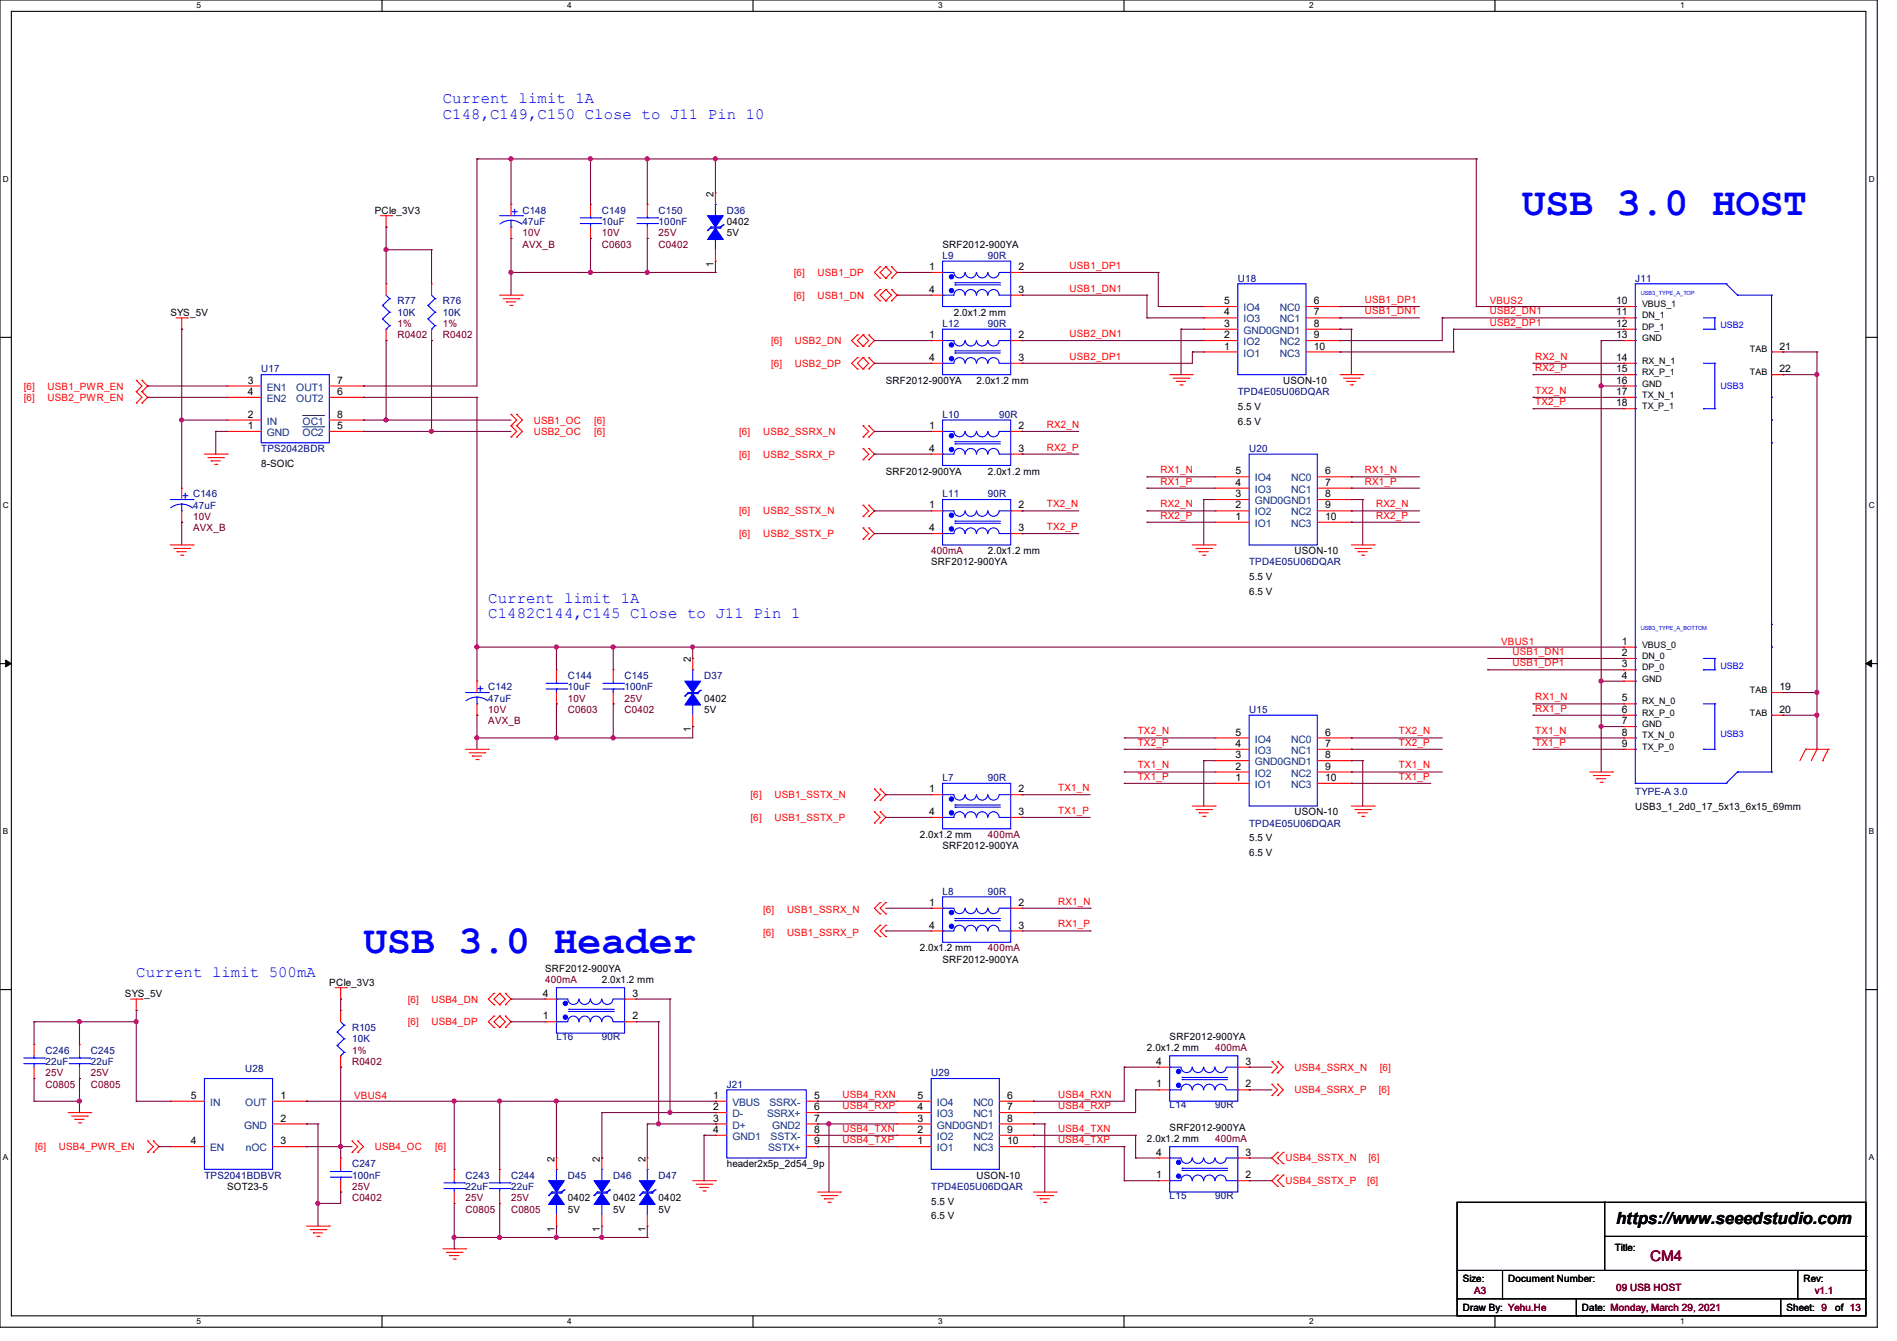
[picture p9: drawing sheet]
<svg xmlns="http://www.w3.org/2000/svg" width="297mm" height="210mm" viewBox="0 0 297 210" stroke-linecap="round" stroke-linejoin="round" font-family="sans-serif">
<defs><g id="words">
<g font-size="6.2" fill="#00f">
<text x="238.3" y="33.7">USB 3.0 HOST</text>
<text x="56.9" y="149.2">USB 3.0 Header</text>
</g>
<text font-size="2.6" x="253" y="191.8">https://www.seeedstudio.com</text>
<g font-size="2.5" fill="#00f">
<text x="69.3" y="16.2">Current limit 1A</text>
<text x="69.3" y="18.6">C148,C149,C150 Close to J11 Pin 10</text>
<text x="76.5" y="94.4">Current limit 1A</text>
<text x="76.5" y="96.9">C1482C144,C145 Close to J11 Pin 1</text>
<text x="21.3" y="153.1">Current limit 500mA</text>
</g>
<text font-size="2.3" fill="#800000" x="258.4" y="197.5">CM4</text>
<g font-size="1.9" fill="#00f">
<text x="80" y="33.8">+</text>
<text x="28.4" y="78.2">+</text>
<text x="74.7" y="108.5">+</text>
</g>
<g font-size="1.6">
<text x="58.7" y="33.4">PCIe_3V3</text>
<text x="111.7" y="30.8" transform="rotate(-90 111.7 30.8)">2</text>
<text x="113.8" y="35.2">0402</text>
<text x="111.7" y="41.8" transform="rotate(-90 111.7 41.8)">1</text>
<text x="113.8" y="37">5V</text>
<text x="147.6" y="38.8">SRF2012-900YA</text>
<text x="145.5" y="42.3">1</text>
<text x="145.5" y="45.8">4</text>
<text x="159.5" y="42.3">2</text>
<text x="159.5" y="45.8">3</text>
<text x="191.7" y="47.6">5</text>
<text x="205.7" y="47.6">6</text>
<text x="253" y="47.6">10</text>
<text x="26.7" y="49.4">SYS_5V</text>
<text x="145.5" y="53">1</text>
<text x="149.4" y="49.4">2.0x1.2 mm</text>
<text x="159.5" y="53">2</text>
<text x="191.7" y="53">2</text>
<text x="191.7" y="51.2">3</text>
<text x="191.7" y="49.4">4</text>
<text x="205.7" y="49.4">7</text>
<text x="205.7" y="51.2">8</text>
<text x="205.7" y="53">9</text>
<text x="253" y="49.4">11</text>
<text x="253" y="51.2">12</text>
<text x="253" y="53">13</text>
<text x="145.5" y="56.5">4</text>
<text x="159.5" y="56.5">3</text>
<text x="191.7" y="54.7">1</text>
<text x="205.7" y="54.7">10</text>
<text x="253" y="56.5">14</text>
<text x="253" y="58.3">15</text>
<text x="278.6" y="54.7">21</text>
<text x="278.6" y="58.3">22</text>
<text x="38.8" y="60.1">3</text>
<text x="38.8" y="61.8">4</text>
<text x="38.8" y="65.4">2</text>
<text x="52.8" y="65.4">8</text>
<text x="52.8" y="60.1">7</text>
<text x="52.8" y="61.8">6</text>
<text x="138.7" y="60.1">SRF2012-900YA</text>
<text x="152.9" y="60.1">2.0x1.2 mm</text>
<text x="193.8" y="64.2">5.5 V</text>
<text x="200.9" y="60.1">USON-10</text>
<text x="253" y="60.1">16</text>
<text x="253" y="61.8">17</text>
<text x="253" y="63.6">18</text>
<text x="38.8" y="67.2">1</text>
<text x="52.8" y="67.2">5</text>
<text x="145.5" y="67.2">1</text>
<text x="145.5" y="70.7">4</text>
<text x="159.5" y="67.2">2</text>
<text x="159.5" y="70.7">3</text>
<text x="193.8" y="66.5">6.5 V</text>
<text x="40.9" y="73.1">8-SOIC</text>
<text x="138.7" y="74.3">SRF2012-900YA</text>
<text x="154.7" y="74.3">2.0x1.2 mm</text>
<text x="193.5" y="77.9">3</text>
<text x="193.5" y="76.1">4</text>
<text x="193.5" y="74.3">5</text>
<text x="207.5" y="74.3">6</text>
<text x="207.5" y="76.1">7</text>
<text x="207.5" y="77.9">8</text>
<text x="145.5" y="79.6">1</text>
<text x="145.5" y="83.2">4</text>
<text x="159.5" y="79.6">2</text>
<text x="159.5" y="83.2">3</text>
<text x="193.5" y="81.4">1</text>
<text x="193.5" y="79.6">2</text>
<text x="207.5" y="79.6">9</text>
<text x="207.5" y="81.4">10</text>
<text x="145.8" y="88.6">SRF2012-900YA</text>
<text x="154.7" y="86.8">2.0x1.2 mm</text>
<text x="202.7" y="86.8">USON-10</text>
<text x="195.6" y="90.9">5.5 V</text>
<text x="195.6" y="93.2">6.5 V</text>
<text x="253.9" y="101">1</text>
<text x="108.2" y="103.7" transform="rotate(-90 108.2 103.7)">2</text>
<text x="253.9" y="102.7">2</text>
<text x="253.9" y="104.5">3</text>
<text x="253.9" y="106.3">4</text>
<text x="110.2" y="109.9">0402</text>
<text x="110.2" y="111.7">5V</text>
<text x="253.9" y="109.9">5</text>
<text x="253.9" y="111.6">6</text>
<text x="253.9" y="113.4">7</text>
<text x="278.6" y="108.1">19</text>
<text x="278.6" y="111.6">20</text>
<text x="108.2" y="114.7" transform="rotate(-90 108.2 114.7)">1</text>
<text x="193.5" y="118.7">3</text>
<text x="193.5" y="117">4</text>
<text x="193.5" y="115.2">5</text>
<text x="207.5" y="115.2">6</text>
<text x="207.5" y="117">7</text>
<text x="207.5" y="118.7">8</text>
<text x="253.9" y="115.2">8</text>
<text x="253.9" y="117">9</text>
<text x="145.5" y="124.1">1</text>
<text x="159.5" y="124.1">2</text>
<text x="193.5" y="122.3">1</text>
<text x="193.5" y="120.5">2</text>
<text x="207.5" y="120.5">9</text>
<text x="207.5" y="122.3">10</text>
<text x="144" y="131.2">2.0x1.2 mm</text>
<text x="145.5" y="127.6">4</text>
<text x="159.5" y="127.6">3</text>
<text x="195.6" y="131.8">5.5 V</text>
<text x="202.7" y="127.7">USON-10</text>
<text x="256" y="126.8">USB3_1_2d0_17_5x13_6x15_69mm</text>
<text x="147.6" y="133">SRF2012-900YA</text>
<text x="195.6" y="134.1">6.5 V</text>
<text x="145.5" y="141.9">1</text>
<text x="159.5" y="141.9">2</text>
<text x="144" y="149">2.0x1.2 mm</text>
<text x="145.5" y="145.4">4</text>
<text x="159.5" y="145.4">3</text>
<text x="51.6" y="154.3">PCIe_3V3</text>
<text x="85.3" y="152.2">SRF2012-900YA</text>
<text x="94.2" y="154">2.0x1.2 mm</text>
<text x="147.6" y="150.8">SRF2012-900YA</text>
<text x="19.6" y="156.1">SYS_5V</text>
<text x="85" y="159.6">1</text>
<text x="85" y="156.1">4</text>
<text x="99" y="159.6">2</text>
<text x="99" y="156.1">3</text>
<text x="179.6" y="164.7">2.0x1.2 mm</text>
<text x="181" y="166.8">4</text>
<text x="183.1" y="162.9">SRF2012-900YA</text>
<text x="195" y="166.8">3</text>
<text x="29.9" y="172.1">5</text>
<text x="43.9" y="172.1">1</text>
<text x="111.7" y="172.1">1</text>
<text x="111.7" y="173.9">2</text>
<text x="127.5" y="172.1">5</text>
<text x="127.5" y="173.9">6</text>
<text x="143.7" y="173.9">4</text>
<text x="143.7" y="172.1">5</text>
<text x="157.7" y="172.1">6</text>
<text x="157.7" y="173.9">7</text>
<text x="181" y="170.3">1</text>
<text x="195" y="170.3">2</text>
<text x="29.9" y="179.2">4</text>
<text x="43.9" y="175.6">2</text>
<text x="43.9" y="179.2">3</text>
<text x="111.7" y="175.6">3</text>
<text x="111.7" y="177.4">4</text>
<text x="127.5" y="175.6">7</text>
<text x="127.5" y="177.4">8</text>
<text x="127.5" y="179.2">9</text>
<text x="143.7" y="179.2">1</text>
<text x="143.7" y="177.4">2</text>
<text x="143.7" y="175.6">3</text>
<text x="157.7" y="175.6">8</text>
<text x="157.7" y="177.4">9</text>
<text x="157.7" y="179.2">10</text>
<text x="179.6" y="178.9">2.0x1.2 mm</text>
<text x="183.1" y="177.1">SRF2012-900YA</text>
<text x="86.8" y="181.9" transform="rotate(-90 86.8 181.9)">2</text>
<text x="93.9" y="181.9" transform="rotate(-90 93.9 181.9)">2</text>
<text x="101" y="181.9" transform="rotate(-90 101 181.9)">2</text>
<text x="113.8" y="182.8">header2x5p_2d54_9p</text>
<text x="152.9" y="184.6">USON-10</text>
<text x="181" y="184.5">1</text>
<text x="181" y="181">4</text>
<text x="195" y="184.5">2</text>
<text x="195" y="181">3</text>
<text x="35.6" y="186.3">SOT23-5</text>
<text x="88.9" y="188.1">0402</text>
<text x="88.9" y="189.9">5V</text>
<text x="96" y="188.1">0402</text>
<text x="96" y="189.9">5V</text>
<text x="103.1" y="188.1">0402</text>
<text x="103.1" y="189.9">5V</text>
<text x="145.8" y="188.7">5.5 V</text>
<text x="145.8" y="191">6.5 V</text>
<text x="86.8" y="192.9" transform="rotate(-90 86.8 192.9)">1</text>
<text x="93.9" y="192.9" transform="rotate(-90 93.9 192.9)">1</text>
<text x="101" y="192.9" transform="rotate(-90 101 192.9)">1</text>
<text x="252.8" y="196">Title:</text>
<text x="229" y="200.7">Size:</text>
<text x="236.1" y="200.7">Document Number:</text>
<text x="282.4" y="200.7">Rev:</text>
<text x="229" y="205.4">Draw By: Yehu.He</text>
<text x="247.7" y="205.4">Date: Monday, March 29, 2021</text>
<text x="279.7" y="205.4">Sheet: 9</text>
<text x="287.3" y="205.4">of 13</text>
</g>
<g font-size="1.6" fill="#000080">
<text x="81.8" y="33.4">C148</text>
<text x="81.8" y="35.2">47uF</text>
<text x="94.2" y="33.4">C149</text>
<text x="94.2" y="35.2">10uF</text>
<text x="103.1" y="33.4">C150</text>
<text x="103.1" y="35.2">100nF</text>
<text x="113.8" y="33.4">D36</text>
<text x="147.6" y="40.6">L9</text>
<text x="154.7" y="40.6">90R</text>
<text x="62.2" y="47.7">R77</text>
<text x="69.3" y="47.7">R76</text>
<text x="193.8" y="44.1">U18</text>
<text x="256" y="44.1">J11</text>
<text x="62.2" y="49.4">10K</text>
<text x="69.3" y="49.4">10K</text>
<text x="147.6" y="51.2">L12</text>
<text x="154.7" y="51.2">90R</text>
<text x="40.9" y="58.3">U17</text>
<text x="147.6" y="65.4">L10</text>
<text x="156.5" y="65.4">90R</text>
<text x="193.8" y="61.9">TPD4E05U06DQAR</text>
<text x="40.9" y="70.8">TPS2042BDR</text>
<text x="195.6" y="70.8">U20</text>
<text x="30.2" y="77.9">C146</text>
<text x="147.6" y="77.9">L11</text>
<text x="154.7" y="77.9">90R</text>
<text x="30.2" y="79.7">47uF</text>
<text x="195.6" y="88.6">TPD4E05U06DQAR</text>
<text x="88.9" y="106.3">C144</text>
<text x="97.8" y="106.3">C145</text>
<text x="110.2" y="106.3">D37</text>
<text x="76.5" y="108.1">C142</text>
<text x="76.5" y="109.9">47uF</text>
<text x="88.9" y="108.1">10uF</text>
<text x="97.8" y="108.1">100nF</text>
<text x="195.6" y="111.7">U15</text>
<text x="147.6" y="122.3">L7</text>
<text x="154.7" y="122.3">90R</text>
<text x="256" y="124.5">TYPE-A 3.0</text>
<text x="195.6" y="129.5">TPD4E05U06DQAR</text>
<text x="147.6" y="140.1">L8</text>
<text x="154.7" y="140.1">90R</text>
<text x="55.1" y="161.5">R105</text>
<text x="7.1" y="165">C246</text>
<text x="7.1" y="166.8">22uF</text>
<text x="14.2" y="165">C245</text>
<text x="14.2" y="166.8">22uF</text>
<text x="38.4" y="167.8">U28</text>
<text x="55.1" y="163.2">10K</text>
<text x="87.1" y="162.9">L16</text>
<text x="94.2" y="162.9">90R</text>
<text x="113.8" y="170.3">J21</text>
<text x="145.8" y="168.6">U29</text>
<text x="183.1" y="173.6">L14</text>
<text x="190.2" y="173.6">90R</text>
<text x="32" y="184.6">TPS2041BDBVR</text>
<text x="55.1" y="182.8">C247</text>
<text x="55.1" y="184.6">100nF</text>
<text x="72.9" y="184.6">C243</text>
<text x="80" y="184.6">C244</text>
<text x="88.9" y="184.6">D45</text>
<text x="96" y="184.6">D46</text>
<text x="103.1" y="184.6">D47</text>
<text x="72.9" y="186.3">22uF</text>
<text x="80" y="186.3">22uF</text>
<text x="145.8" y="186.3">TPD4E05U06DQAR</text>
<text x="183.1" y="187.8">L15</text>
<text x="190.2" y="187.8">90R</text>
</g>
<g font-size="1.6" fill="#800000">
<text x="81.8" y="38.8">AVX_B</text>
<text x="81.8" y="37">10V</text>
<text x="94.2" y="38.8">C0603</text>
<text x="94.2" y="37">10V</text>
<text x="103.1" y="38.8">C0402</text>
<text x="103.1" y="37">25V</text>
<text x="62.2" y="51.2">1%</text>
<text x="62.2" y="53">R0402</text>
<text x="69.3" y="51.2">1%</text>
<text x="69.3" y="53">R0402</text>
<text x="30.2" y="83.2">AVX_B</text>
<text x="30.2" y="81.4">10V</text>
<text x="145.8" y="86.8">400mA</text>
<text x="76.5" y="113.5">AVX_B</text>
<text x="76.5" y="111.7">10V</text>
<text x="88.9" y="111.7">C0603</text>
<text x="88.9" y="109.9">10V</text>
<text x="97.8" y="111.7">C0402</text>
<text x="97.8" y="109.9">25V</text>
<text x="154.7" y="131.2">400mA</text>
<text x="154.7" y="149">400mA</text>
<text x="85.3" y="154">400mA</text>
<text x="55.1" y="165">1%</text>
<text x="55.1" y="166.8">R0402</text>
<text x="190.2" y="164.7">400mA</text>
<text x="7.1" y="170.3">C0805</text>
<text x="7.1" y="168.6">25V</text>
<text x="14.2" y="170.3">C0805</text>
<text x="14.2" y="168.6">25V</text>
<text x="190.2" y="178.9">400mA</text>
<text x="55.1" y="188.1">C0402</text>
<text x="55.1" y="186.3">25V</text>
<text x="72.9" y="189.9">C0805</text>
<text x="72.9" y="188.1">25V</text>
<text x="80" y="189.9">C0805</text>
<text x="80" y="188.1">25V</text>
<text x="230.8" y="202.7">A3</text>
<text x="253" y="202.2">09 USB HOST</text>
<text x="284.1" y="202.7">v1.1</text>
</g>
<g font-size="1.6" fill="#f00">
<text x="124.3" y="46.8">[6]</text>
<text x="124.3" y="43.2">[6]</text>
<text x="128" y="46.8">USB1_DN</text>
<text x="128" y="43.2">USB1_DP</text>
<text x="167.5" y="42.1">USB1_DP1</text>
<text x="167.5" y="45.7">USB1_DN1</text>
<text x="213.7" y="47.5">USB1_DP1</text>
<text x="233.3" y="47.7">VBUS2</text>
<text x="120.7" y="53.9">[6]</text>
<text x="124.5" y="53.9">USB2_DN</text>
<text x="167.5" y="52.8">USB2_DN1</text>
<text x="213.7" y="49.2">USB1_DN1</text>
<text x="233.3" y="49.2">USB2_DN1</text>
<text x="233.3" y="51">USB2_DP1</text>
<text x="120.7" y="57.4">[6]</text>
<text x="124.5" y="57.4">USB2_DP</text>
<text x="167.5" y="56.3">USB2_DP1</text>
<text x="240.4" y="56.3">RX2_N</text>
<text x="240.4" y="58.1">RX2_P</text>
<text x="3.7" y="61">[6]</text>
<text x="3.7" y="62.8">[6]</text>
<text x="7.5" y="61">USB1_PWR_EN</text>
<text x="7.5" y="62.8">USB2_PWR_EN</text>
<text x="240.4" y="61.7">TX2_N</text>
<text x="240.4" y="63.5">TX2_P</text>
<text x="83.6" y="66.3">USB1_OC</text>
<text x="83.6" y="68.1">USB2_OC</text>
<text x="93" y="66.3">[6]</text>
<text x="93" y="68.1">[6]</text>
<text x="115.7" y="68.1">[6]</text>
<text x="115.7" y="71.7">[6]</text>
<text x="119.5" y="68.1">USB2_SSRX_N</text>
<text x="119.5" y="71.7">USB2_SSRX_P</text>
<text x="163.9" y="67">RX2_N</text>
<text x="163.9" y="70.6">RX2_P</text>
<text x="181.7" y="74.1">RX1_N</text>
<text x="181.7" y="75.9">RX1_P</text>
<text x="213.7" y="74.1">RX1_N</text>
<text x="213.7" y="75.9">RX1_P</text>
<text x="115.7" y="80.6">[6]</text>
<text x="119.5" y="80.6">USB2_SSTX_N</text>
<text x="163.9" y="79.5">TX2_N</text>
<text x="163.9" y="83">TX2_P</text>
<text x="181.7" y="79.5">RX2_N</text>
<text x="181.7" y="81.2">RX2_P</text>
<text x="215.5" y="79.5">RX2_N</text>
<text x="215.5" y="81.2">RX2_P</text>
<text x="115.7" y="84.1">[6]</text>
<text x="119.5" y="84.1">USB2_SSTX_P</text>
<text x="235" y="101">VBUS1</text>
<text x="236.8" y="104.3">USB1_DP1</text>
<text x="236.8" y="102.6">USB1_DN1</text>
<text x="240.4" y="109.7">RX1_N</text>
<text x="240.4" y="111.5">RX1_P</text>
<text x="178.1" y="115">TX2_N</text>
<text x="178.1" y="116.8">TX2_P</text>
<text x="219" y="115">TX2_N</text>
<text x="219" y="116.8">TX2_P</text>
<text x="240.4" y="115">TX1_N</text>
<text x="240.4" y="116.8">TX1_P</text>
<text x="117.5" y="125">[6]</text>
<text x="121.2" y="125">USB1_SSTX_N</text>
<text x="165.7" y="123.9">TX1_N</text>
<text x="178.1" y="120.4">TX1_N</text>
<text x="178.1" y="122.1">TX1_P</text>
<text x="219" y="120.4">TX1_N</text>
<text x="219" y="122.1">TX1_P</text>
<text x="117.5" y="128.6">[6]</text>
<text x="121.2" y="128.6">USB1_SSTX_P</text>
<text x="165.7" y="127.5">TX1_P</text>
<text x="119.5" y="143">[6]</text>
<text x="123.2" y="143">USB1_SSRX_N</text>
<text x="165.7" y="141.7">RX1_N</text>
<text x="119.5" y="146.5">[6]</text>
<text x="123.2" y="146.5">USB1_SSRX_P</text>
<text x="165.7" y="145.2">RX1_P</text>
<text x="63.8" y="157">[6]</text>
<text x="63.8" y="160.6">[6]</text>
<text x="67.6" y="157">USB4_DN</text>
<text x="67.6" y="160.6">USB4_DP</text>
<text x="202.7" y="167.7">USB4_SSRX_N</text>
<text x="216" y="167.7">[6]</text>
<text x="55.5" y="172.1">VBUS4</text>
<text x="131.9" y="171.9">USB4_RXN</text>
<text x="131.9" y="173.7">USB4_RXP</text>
<text x="165.7" y="171.9">USB4_RXN</text>
<text x="165.7" y="173.7">USB4_RXP</text>
<text x="202.7" y="171.2">USB4_SSRX_P</text>
<text x="215.9" y="171.2">[6]</text>
<text x="131.9" y="177.2">USB4_TXN</text>
<text x="131.9" y="179">USB4_TXP</text>
<text x="165.7" y="177.2">USB4_TXN</text>
<text x="165.7" y="179">USB4_TXP</text>
<text x="5.5" y="180.1">[6]</text>
<text x="9.2" y="180.1">USB4_PWR_EN</text>
<text x="58.7" y="180.1">USB4_OC</text>
<text x="68.1" y="180.1">[6]</text>
<text x="201.3" y="181.9">USB4_SSTX_N</text>
<text x="201.3" y="185.5">USB4_SSTX_P</text>
<text x="214.1" y="185.5">[6]</text>
<text x="214.2" y="181.9">[6]</text>
</g>
<g font-size="1.6" fill="#004080">
<text x="194.7" y="52.3">GND0GND1</text>
<text x="194.7" y="50.5">IO3</text>
<text x="194.7" y="48.7">IO4</text>
<text x="200.4" y="48.7">NC0</text>
<text x="200.4" y="50.5">NC1</text>
<text x="194.7" y="55.8">IO1</text>
<text x="194.7" y="54.1">IO2</text>
<text x="200.4" y="54.1">NC2</text>
<text x="200.4" y="55.8">NC3</text>
<text x="41.8" y="61.2">EN1</text>
<text x="41.8" y="63">EN2</text>
<text x="46.4" y="61.2">OUT1</text>
<text x="46.4" y="63">OUT2</text>
<text x="41.8" y="66.5">IN</text>
<text x="41.8" y="68.3">GND</text>
<text x="47.4" y="66.5">OC1</text>
<text x="47.4" y="68.3">OC2</text>
<text x="196.5" y="77.2">IO3</text>
<text x="196.5" y="75.4">IO4</text>
<text x="202.2" y="75.4">NC0</text>
<text x="202.2" y="77.2">NC1</text>
<text x="196.5" y="82.5">IO1</text>
<text x="196.5" y="80.7">IO2</text>
<text x="196.5" y="79">GND0GND1</text>
<text x="202.2" y="80.7">NC2</text>
<text x="202.2" y="82.5">NC3</text>
<text x="196.5" y="119.8">GND0GND1</text>
<text x="196.5" y="118.1">IO3</text>
<text x="196.5" y="116.3">IO4</text>
<text x="202.2" y="116.3">NC0</text>
<text x="202.2" y="118.1">NC1</text>
<text x="196.5" y="123.4">IO1</text>
<text x="196.5" y="121.6">IO2</text>
<text x="202.2" y="121.6">NC2</text>
<text x="202.2" y="123.4">NC3</text>
<text x="32.9" y="173.2">IN</text>
<text x="38.4" y="173.2">OUT</text>
<text x="114.7" y="173.2">VBUS</text>
<text x="120.5" y="173.2">SSRX-</text>
<text x="146.7" y="173.2">IO4</text>
<text x="152.4" y="173.2">NC0</text>
<text x="38.2" y="176.7">GND</text>
<text x="114.7" y="175">D-</text>
<text x="114.7" y="176.7">D+</text>
<text x="114.7" y="178.5">GND1</text>
<text x="120.1" y="175">SSRX+</text>
<text x="120.6" y="178.5">SSTX-</text>
<text x="120.9" y="176.7">GND2</text>
<text x="146.7" y="178.5">IO2</text>
<text x="146.7" y="176.7">GND0GND1</text>
<text x="146.7" y="175">IO3</text>
<text x="152.4" y="175">NC1</text>
<text x="152.4" y="178.5">NC2</text>
<text x="32.9" y="180.3">EN</text>
<text x="38.5" y="180.3">nOC</text>
<text x="120.3" y="180.3">SSTX+</text>
<text x="146.7" y="180.3">IO1</text>
<text x="152.4" y="180.3">NC3</text>
</g>
<g font-size="1.4">
<text x="257.1" y="48.1">VBUS_1</text>
<text x="257.1" y="49.9">DN_1</text>
<text x="257.1" y="51.6">DP_1</text>
<text x="257.1" y="53.4">GND</text>
<text x="257.1" y="57">RX_N_1</text>
<text x="257.1" y="58.8">RX_P_1</text>
<text x="274" y="55.2">TAB</text>
<text x="274" y="58.8">TAB</text>
<text x="257.1" y="60.5">GND</text>
<text x="257.1" y="62.3">TX_N_1</text>
<text x="257.1" y="64.1">TX_P_1</text>
<text x="257.1" y="101.4">VBUS_0</text>
<text x="257.1" y="103.2">DN_0</text>
<text x="257.1" y="105">DP_0</text>
<text x="257.1" y="106.8">GND</text>
<text x="257.1" y="110.3">RX_N_0</text>
<text x="257.1" y="112.1">RX_P_0</text>
<text x="257.1" y="113.9">GND</text>
<text x="274" y="108.5">TAB</text>
<text x="274" y="112.1">TAB</text>
<text x="257.1" y="115.7">TX_N_0</text>
<text x="257.1" y="117.4">TX_P_0</text>
</g>
<g font-size="1.4" fill="#00f">
<text x="269.4" y="51.4">USB2</text>
<text x="269.4" y="60.9">USB3</text>
<text x="269.4" y="104.8">USB2</text>
<text x="269.4" y="115.4">USB3</text>
</g>
<g font-size="1.3">
<text x="30.8" y="1.3">5</text>
<text x="88.8" y="1.3">4</text>
<text x="146.9" y="1.3">3</text>
<text x="205" y="1.3">2</text>
<text x="263.1" y="1.3">1</text>
<text x=".5" y="28.4">D</text>
<text x="292.6" y="28.4">D</text>
<text x=".5" y="79.5">C</text>
<text x="292.6" y="79.5">C</text>
<text x=".5" y="130.6">B</text>
<text x="292.6" y="130.6">B</text>
<text x=".5" y="181.7">A</text>
<text x="292.6" y="181.7">A</text>
<text x="30.8" y="207.4">5</text>
<text x="88.8" y="207.4">4</text>
<text x="146.9" y="207.4">3</text>
<text x="205" y="207.4">2</text>
<text x="263.1" y="207.4">1</text>
</g>
<g font-size=".9" fill="#00f">
<text x="256.9" y="46.1">USB3_TYPE_A_TOP</text>
<text x="256.9" y="98.6">USB3_TYPE_A_BOTTOM</text>
</g>
</g></defs>
<path d="M0 0h293.9v207.9h-293.9zM1.8 1.8h290.3v204.3h-290.3z" fill="none" stroke="#000" stroke-width=".17"/>
<g fill="#fff">
<path d="M30.8 .2h.7v1.4h-.7z"/>
<path d="M30.8 206.2h.7v1.4h-.7z"/>
</g>
<path d="M59.8 0v1.8M59.8 206.1v1.8" fill="none" stroke="#000" stroke-width=".17"/>
<g fill="#fff">
<path d="M88.8 .2h.7v1.4h-.7z"/>
<path d="M88.8 206.2h.7v1.4h-.7z"/>
</g>
<path d="M117.9 0v1.8M117.9 206.1v1.8" fill="none" stroke="#000" stroke-width=".17"/>
<g fill="#fff">
<path d="M146.9 .2h.7v1.4h-.7z"/>
<path d="M146.9 206.2h.7v1.4h-.7z"/>
</g>
<path d="M176 0v1.8M176 206.1v1.8" fill="none" stroke="#000" stroke-width=".17"/>
<g fill="#fff">
<path d="M205 .2h.7v1.4h-.7z"/>
<path d="M205 206.2h.7v1.4h-.7z"/>
</g>
<path d="M234.1 0v1.8M234.1 206.1v1.8" fill="none" stroke="#000" stroke-width=".17"/>
<g fill="#fff">
<path d="M263.1 .2h.6v1.4h-.6z"/>
<path d="M263.1 206.2h.6v1.4h-.6z"/>
<path d="M.5 27.3h.9v1.4h-.9z"/>
<path d="M292.6 27.3h.9v1.4h-.9z"/>
<path d="M.5 78.4h.9v1.4h-.9z"/>
<path d="M292.6 78.4h.9v1.4h-.9z"/>
</g>
<path d="M0 52.8h1.8M292.1 52.8h1.8" fill="none" stroke="#000" stroke-width=".17"/>
<g fill="#fff">
<path d="M.5 129.5h.8v1.4h-.8z"/>
<path d="M292.6 129.5h.8v1.4h-.8z"/>
</g>
<path d="M0 103.9h1.8M292.1 103.9h1.8" fill="none" stroke="#000" stroke-width=".17"/>
<path d="M.9 103.4l.9 .5-.9 .5zM292.1 103.9l.9-.5v1z" fill="#000" stroke="#000" stroke-width=".16"/>
<g fill="#fff">
<path d="M.5 180.5h.8v1.4h-.8z"/>
<path d="M292.6 180.5h.8v1.4h-.8z"/>
</g>
<g fill="none" stroke="#000" stroke-width=".17">
<path d="M0 155h1.8M292.1 155h1.8M228.1 188.3h64v17.8h-64zM228.1 199h64M235.2 199v4.4M251.2 188.3h.1M251.2 188.3v10.7M251.2 193.6h40.9M281.5 199v4.4M292.1 199h.1M292.1 193.6h.1M228.1 203.4h.1"/>
<path d="M228.1 203.4h64M235.2 203.4h.1M246.8 206.1h.1M246.8 203.4v2.7M278.8 206.1h.1M278.8 203.4v2.7M281.5 203.4h.1"/>
</g>
<g fill="none" stroke="#f00" stroke-width=".17">
<path d="M59.6 33.8h1.7M60.5 35.6h.1M60.5 33.8v1.8M61.3 33.8h.1M80 32h.1M80 37.3h.1M80 32v1.8M80 35.6v1.7M92.5 32h.1M92.5 37.3h.1M92.5 32v1.8M92.5 35.6v1.7"/>
<path d="M101.3 32h.1M101.3 37.3h.1M101.3 32v1.8M101.3 35.6v1.7M112 30.2h.1M112 30.2v1.8M112 39.1v1.8M21.3 59.6h.1M21.3 59.6l.9 .9-.9 .8M22.2 59.6h.1M22.2 59.6l.9 .9-.9 .8M27.6 49.8h1.7"/>
<path d="M28.4 51.6h.1M28.4 49.8v1.8M29.3 49.8h.1M60.5 44.4h.1M60.5 53.3h.1M60.5 44.4v1.8M60.5 51.6v1.7M67.6 44.4h.1M67.6 53.3h.1M67.6 44.4v1.8M67.6 51.6v1.7M78.2 46.2h3.6"/>
<path d="M78.8 46.8h2.4M79.3 47.3h.1M79.3 47.3h1.4M79.8 47.8h.4M80.2 47.8h.1M81.2 46.8h.1M81.8 46.2h.1M112 40.9h.1M134.2 52.5h.1M134.2 54.2h.1M134.2 56h.1M134.2 57.8h.1"/>
<path d="M134.2 52.5l-.9 .8 .9 .9M134.2 56l-.9 .9 .9 .9M135.1 54.2h.1M135.1 52.5h.1M135.1 57.8h.1M135.1 56h.1M135.1 52.5l-.9 .8 .9 .9M135.1 52.5l.9 .8-.9 .9M135.1 56l-.9 .9 .9 .9M135.1 56l.9 .9-.9 .9M136 52.5h.1M136 54.2h.1"/>
<path d="M136 56h.1M136 57.8h.1M136 56l.9 .9-.9 .9M136 52.5l.9 .8-.9 .9M137.8 45.3h.1M137.8 47.1h.1M137.8 41.8h.1M137.8 43.6h.1M137.8 45.3l-.9 .9 .9 .9M137.8 41.8l-.9 .9 .9 .9M138.7 47.1h.1M138.7 45.3h.1"/>
<path d="M138.7 43.6h.1M138.7 41.8h.1M138.7 45.3l-.9 .9 .9 .9M138.7 45.3l.9 .9-.9 .9M138.7 41.8l-.9 .9 .9 .9M138.7 41.8l.9 .9-.9 .9M139.6 45.3h.1M139.6 47.1h.1M139.6 41.8h.1M139.6 43.6h.1M139.6 41.8l.9 .9-.9 .9M139.6 45.3l.9 .9-.9 .9"/>
<path d="M145.8 53.3h.1M145.8 56.9h.1M145.8 42.7h.1M145.8 46.2h.1M145.8 46.2h1.8M145.8 53.3h1.8M145.8 56.9h1.8M145.8 42.7h1.8M158.2 46.2h1.8M158.2 53.3h1.8M158.2 56.9h1.8M158.2 42.7h1.8"/>
<path d="M160 53.3h.1M160 56.9h.1M160 42.7h.1M160 46.2h.1M183.1 58.7h3.6M183.7 59.2h2.4M184.2 59.7h.1M184.2 59.7h1.4M186.1 59.2h.1M186.7 58.7h.1M188.5 55.1h.1M188.5 53.3h.1"/>
<path d="M188.5 51.6h.1M188.5 49.8h.1M188.5 48h.1M188.5 49.8h5.3M188.5 55.1h5.3M188.5 53.3h5.3M188.5 51.6h5.3M188.5 48h5.3M204.5 49.8h5.3M204.5 55.1h5.3M204.5 53.3h5.3M204.5 51.6h5.3"/>
<path d="M204.5 48h5.3M209.8 48h.1M209.8 49.8h.1M209.8 51.6h.1M209.8 53.3h.1M209.8 55.1h.1M209.8 58.7h3.6M210.4 59.2h2.4M210.9 59.7h.1M210.9 59.7h1.4M212.8 59.2h.1M213.4 58.7h.1"/>
<path d="M254.3 48h.1M254.3 49.8h.1M254.3 51.6h.1M254.3 53.3h.1M254.3 56.9h.1M254.3 58.7h.1M254.3 58.7h1.7M254.3 49.8h1.7M254.3 53.3h1.7M254.3 51.6h1.7M254.3 48h1.7M254.3 56.9h1.7"/>
<path d="M277.4 58.7h1.7M277.4 55.1h1.7M279.1 55.1h.1M279.1 58.7h.1M21.3 61.3h.1M21.3 63.1h.1M21.3 61.3l.9 .9-.9 .9M22.2 61.3h.1M22.2 63.1h.1M22.2 61.3l.9 .9-.9 .9M28.4 76.5h.1M28.4 76.5v1.7"/>
<path d="M32 71.1h3.6M32.6 71.7h2.4M33.1 72.2h.1M33.1 72.2h1.4M33.6 72.7h.4M34 72.7h.1M35 71.7h.1M35.6 71.1h.1M35.6 60.5h.1M35.6 62.2h.1M35.6 65.8h.1M35.6 67.6h.1"/>
<path d="M35.6 67.6h5.3M35.6 60.5h5.3M35.6 62.2h5.3M35.6 65.8h5.3M51.6 67.6h5.3M51.6 60.5h5.3M51.6 62.2h5.3M51.6 65.8h5.3M56.9 65.8h.1M56.9 60.5h.1M56.9 62.2h.1M56.9 67.6h.1"/>
<path d="M80 64.9h.1M80 66.7h.1M80 68.5h.1M80 64.9l.9 .9-.9 .9M80 66.7l.9 .9-.9 .9M80.9 64.9h.1M80.9 66.7h.1M80.9 68.5h.1M80.9 64.9l.9 .9-.9 .9M80.9 66.7l.9 .9-.9 .9M135.1 68.5h.1M135.1 66.7h.1"/>
<path d="M135.1 72h.1M135.1 70.2h.1M135.1 79.1h.1M135.1 66.7l.9 .9-.9 .9M135.1 70.2l.9 .9-.9 .9M135.1 79.1l.9 .9-.9 .9M136 66.7h.1M136 68.5h.1M136 70.2h.1M136 72h.1M136 79.1h.1M136 66.7l.9 .9-.9 .9"/>
<path d="M136 70.2l.9 .9-.9 .9M136 79.1l.9 .9-.9 .9M145.8 67.6h.1M145.8 71.1h.1M145.8 71.1h1.8M145.8 67.6h1.8M158.2 71.1h1.8M158.2 67.6h1.8M160 67.6h.1M160 71.1h.1M184.7 60.3h.4M185.1 60.3h.1"/>
<path d="M190.2 78.2h.1M190.2 76.5h.1M190.2 74.7h.1M190.2 78.2h5.4M190.2 76.5h5.4M190.2 74.7h5.4M206.2 78.2h5.4M206.2 76.5h5.4M206.2 74.7h5.4M211.4 60.3h.4M211.6 74.7h.1M211.6 76.5h.1"/>
<path d="M211.6 78.2h.1M211.8 60.3h.1M254.3 60.5h.1M254.3 62.2h.1M254.3 64h.1M254.3 60.5h1.7M254.3 62.2h1.7M254.3 64h1.7M26.7 85.3h3.5M27.2 85.9h2.5M27.7 86.4h.1M27.7 86.4h1.5"/>
<path d="M28.3 87h.3M28.4 81.8h.1M28.4 80v1.8M28.6 87h.1M29.7 85.9h.1M30.2 85.3h.1M135.1 80.9h.1M135.1 84.5h.1M135.1 82.7h.1M135.1 82.7l.9 .9-.9 .9M136 80.9h.1M136 82.7h.1"/>
<path d="M136 84.5h.1M136 82.7l.9 .9-.9 .9M145.8 80h.1M145.8 83.6h.1M145.8 80h1.8M145.8 83.6h1.8M158.2 80h1.8M158.2 83.6h1.8M160 80h.1M160 83.6h.1M186.7 85.3h3.5M187.2 85.9h2.5"/>
<path d="M187.7 86.4h.1M187.7 86.4h1.5M188.3 87h.3M188.6 87h.1M189.7 85.9h.1M190.2 85.3h.1M190.2 81.8h.1M190.2 80h.1M190.2 81.8h5.4M190.2 80h5.4M206.2 81.8h5.4M206.2 80h5.4"/>
<path d="M211.6 80h.1M211.6 81.8h.1M211.6 85.3h3.5M212.1 85.9h2.5M212.6 86.4h.1M212.6 86.4h1.5M213.2 87h.3M213.5 87h.1M214.6 85.9h.1M215.1 85.3h.1M72.9 117.3h3.6M73.4 117.9h2.5"/>
<path d="M74 118.4h.1M74 118.4h1.4M74.5 119h.3M74.7 106.7h.1M74.7 112h.1M74.7 106.7v1.8M74.7 110.2v1.8M74.8 119h.1M75.9 117.9h.1M76.5 117.3h.1M87.1 104.9h.1M87.1 110.2h.1"/>
<path d="M87.1 104.9v1.8M87.1 108.5v1.7M96 104.9h.1M96 110.2h.1M96 104.9v1.8M96 108.5v1.7M108.5 103.1h.1M108.5 113.8h.1M108.5 103.1v1.8M108.5 112v1.8M190.2 119.1h.1M190.2 117.3h.1"/>
<path d="M190.2 115.6h.1M190.2 117.3h5.4M190.2 119.1h5.4M190.2 115.6h5.4M206.2 117.3h5.4M206.2 119.1h5.4M206.2 115.6h5.4M211.6 115.6h.1M211.6 117.3h.1M211.6 119.1h.1M254.3 101.3h.1M254.3 103.1h.1"/>
<path d="M254.3 104.9h.1M254.3 106.7h.1M254.3 110.2h.1M254.3 112h.1M254.3 113.8h.1M254.3 115.6h.1M254.3 117.3h.1M254.3 117.3h1.7M254.3 115.6h1.7M254.3 101.3h1.7M254.3 103.1h1.7M254.3 104.9h1.7"/>
<path d="M254.3 106.7h1.7M254.3 110.2h1.7M254.3 112h1.7M254.3 113.8h1.7M277.4 112h1.7M277.4 108.5h1.7M279.1 108.5h.1M279.1 112h.1M282.7 117.3h.1M282.7 117.3h3.6M282.7 117.3l-.9 1.8M284.5 117.3h.1"/>
<path d="M284.5 117.3l-.9 1.8M285.4 119.1h.1M286.3 117.3h.1M286.3 117.3l-.9 1.8M136.9 128.9h.1M136.9 127.1h.1M136.9 125.3h.1M136.9 123.6h.1M136.9 127.1l.9 .9-.9 .9M136.9 123.6l.9 .9-.9 .8M137.8 127.1h.1M137.8 128.9h.1"/>
<path d="M137.8 123.6h.1M137.8 125.3h.1M137.8 127.1l.9 .9-.9 .9M137.8 123.6l.9 .9-.9 .8M145.8 124.5h.1M145.8 128h.1M145.8 124.5h1.8M145.8 128h1.8M158.2 124.5h1.8M158.2 128h1.8M160 124.5h.1M160 128h.1"/>
<path d="M186.7 126.2h3.5M187.2 126.8h2.5M187.7 127.3h.1M187.7 127.3h1.5M188.3 127.8h.3M188.6 127.8h.1M189.7 126.8h.1M190.2 126.2h.1M190.2 122.7h.1M190.2 120.9h.1M190.2 120.9h5.4M190.2 122.7h5.4"/>
<path d="M206.2 120.9h5.4M206.2 122.7h5.4M211.6 120.9h.1M211.6 122.7h.1M211.6 126.2h3.5M212.1 126.8h2.5M212.6 127.3h.1M212.6 127.3h1.5M213.2 127.8h.3M213.5 127.8h.1M214.6 126.8h.1M215.1 126.2h.1"/>
<path d="M248.9 120.9h3.6M249.5 121.5h2.4M250 122h.1M250 122h1.4M250.5 122.5h.4M250.9 122.5h.1M251.9 121.5h.1M252.5 120.9h.1M20.4 156.5h1.8M21.3 158.2h.1M21.3 156.5v1.7M22.2 156.5h.1"/>
<path d="M52.5 154.7h1.7M53.3 156.5h.1M53.3 158.2h.1M53.3 154.7v1.8M53.3 158.2v1.8M54.2 154.7h.1M77.3 155.6h.1M77.3 157.4h.1M77.3 159.1h.1M77.3 155.6l-.8 .9 .8 .9M77.3 159.1l-.8 .9 .8 .9M78.2 157.4h.1"/>
<path d="M78.2 155.6h.1M78.2 159.1h.1M78.2 155.6l-.9 .9 .9 .9M78.2 155.6l.9 .9-.9 .9M78.2 159.1l-.9 .9 .9 .9M78.2 159.1l.9 .9-.9 .9M79.1 155.6h.1M79.1 157.4h.1M79.1 159.1h.1M79.1 159.1l.9 .9-.9 .9M79.1 155.6l.9 .9-.9 .9M85.3 156.5h.1"/>
<path d="M85.3 156.5h1.8M97.8 156.5h1.8M99.6 156.5h.1M137.8 141.4h.1M137.8 143.1h.1M137.8 144.9h.1M137.8 146.7h.1M137.8 141.4l-.9 .8 .9 .9M137.8 144.9l-.9 .9 .9 .9M138.7 141.4h.1M138.7 143.1h.1M138.7 144.9h.1"/>
<path d="M138.7 146.7h.1M138.7 141.4l-.9 .8 .9 .9M138.7 144.9l-.9 .9 .9 .9M145.8 142.2h.1M145.8 145.8h.1M145.8 142.2h1.8M145.8 145.8h1.8M158.2 142.2h1.8M158.2 145.8h1.8M160 142.2h.1M160 145.8h.1M5.3 163.6h.1"/>
<path d="M5.3 168.9h.1M5.3 163.6v1.8M5.3 167.1v1.8M10.7 174.2h3.5M11.2 174.8h2.5M11.7 175.3h.1M11.7 175.3h1.5M12.3 175.9h.3M12.4 163.6h.1M12.4 168.9h.1M12.4 163.6v1.8M12.4 167.1v1.8"/>
<path d="M12.6 175.9h.1M13.7 174.8h.1M14.2 174.2h.1M23.1 178.7h.1M23.1 178.7l.9 .9-.9 .9M24 178.7h.1M24 178.7l.9 .9-.9 .9M26.7 179.6h.1M26.7 172.5h.1M26.7 172.5h5.3M26.7 179.6h5.3M42.7 172.5h5.3"/>
<path d="M42.7 176h5.3M42.7 179.6h5.3M48 172.5h.1M48 176h.1M48 179.6h.1M53.3 167.1h.1M53.3 165.4v1.7M55.1 178.7h.1M55.1 178.7l.9 .9-.9 .9M56 178.7h.1M56 178.7l.9 .9-.9 .9M77.3 160.9h.1"/>
<path d="M78.2 160.9h.1M79.1 160.9h.1M85.3 160h.1M85.3 160h1.8M97.8 160h1.8M99.6 160h.1M112 172.5h.1M112 174.2h.1M112 176h.1M112 177.8h.1M112 174.2h1.8M112 172.5h1.8"/>
<path d="M112 176h1.8M112 177.8h1.8M126.2 174.2h1.8M126.2 172.5h1.8M126.2 176h1.8M126.2 177.8h1.8M126.2 179.6h1.8M128 172.5h.1M128 174.2h.1M128 176h.1M128 177.8h.1M128 179.6h.1"/>
<path d="M140.5 179.6h.1M140.5 177.8h.1M140.5 176h.1M140.5 174.2h.1M140.5 172.5h.1M140.5 174.2h5.3M140.5 172.5h5.3M140.5 176h5.3M140.5 177.8h5.3M140.5 179.6h5.3M156.5 174.2h5.3M156.5 172.5h5.3"/>
<path d="M156.5 176h5.3M156.5 177.8h5.3M156.5 179.6h5.3M161.8 172.5h.1M161.8 174.2h.1M161.8 176h.1M161.8 177.8h.1M161.8 179.6h.1M181.4 170.7h.1M181.4 167.1h.1M181.4 170.7h1.7M181.4 167.1h1.7"/>
<path d="M193.8 170.7h1.8M193.8 167.1h1.8M195.6 170.7h.1M195.6 167.1h.1M199.1 166.2h.1M199.1 168h.1M199.1 169.8h.1M199.1 171.6h.1M199.1 166.2l.9 .9-.9 .9M199.1 169.8l.9 .9-.9 .9M200 166.2h.1M200 168h.1"/>
<path d="M200 169.8h.1M200 171.6h.1M200 166.2l.9 .9-.9 .9M200 169.8l.9 .9-.9 .9M23.1 180.5h.1M24 180.5h.1M48 192h3.6M48.6 192.6h2.4M49.1 193.1h.1M49.1 193.1h1.4M49.6 193.6h.4M50 193.6h.1"/>
<path d="M51 192.6h.1M51.6 192h.1M53.3 181.4h.1M53.3 186.7h.1M53.3 181.4v1.7M53.3 184.9v1.8M55.1 180.5h.1M56 180.5h.1M69.3 195.6h3.6M69.9 196.1h2.4M70.4 196.6h.1M70.4 196.6h1.4"/>
<path d="M71 197.2h.3M71.1 183.1h.1M71.1 188.5h.1M71.1 183.1v1.8M71.1 186.7v1.8M71.3 197.2h.1M72.3 196.1h.1M72.9 195.6h.1M78.2 183.1h.1M78.2 188.5h.1M78.2 183.1v1.8M78.2 186.7v1.8"/>
<path d="M87.1 181.4h.1M87.1 192h.1M87.1 181.4v1.7M87.1 190.2v1.8M94.2 181.4h.1M94.2 192h.1M94.2 181.4v1.7M94.2 190.2v1.8M101.3 181.4h.1M101.3 192h.1M101.3 181.4v1.7M101.3 190.2v1.8"/>
<path d="M108.5 184.9h3.5M109 185.5h2.5M109.5 186h.1M109.5 186h1.5M110.1 186.5h.3M110.4 186.5h.1M111.5 185.5h.1M112 184.9h.1M128 186.7h3.6M128.6 187.2h2.4M129.1 187.7h.1M129.1 187.7h1.4"/>
<path d="M129.6 188.3h.4M130 188.3h.1M131 187.2h.1M131.6 186.7h.1M161.8 186.7h3.6M162.3 187.2h2.5M162.9 187.7h.1M162.9 187.7h1.4M163.4 188.3h.3M163.7 188.3h.1M164.8 187.2h.1M165.4 186.7h.1"/>
<path d="M181.4 184.9h.1M181.4 181.4h.1M181.4 184.9h1.7M181.4 181.4h1.7M193.8 184.9h1.8M193.8 181.4h1.8M195.6 184.9h.1M195.6 181.4h.1M200 180.5h.1M200 182.2h.1M200 184h.1M200 185.8h.1"/>
<path d="M200 180.5l-.9 .9 .9 .8M200 184l-.9 .9 .9 .9M200.9 182.2h.1M200.9 180.5h.1M200.9 185.8h.1M200.9 184h.1M200.9 180.5l-.9 .9 .9 .8M200.9 184l-.9 .9 .9 .9"/>
</g>
<g fill="none" stroke="#00f" stroke-width=".17">
<path d="M78.2 33.8h3.6M80 35.6h.1M80 34.5l1.1 .2 .6 .4M80 34.5l-.7 .1-1 .5M80 34.5v1.1M81.8 33.8h.1M90.8 34.1h3.3M90.8 35h3.3M92.5 35h.1M92.5 34.1h.1M92.5 33.8v.3M92.5 35v.6"/>
<path d="M94.1 34.1h.1M94.1 35h.1M99.7 34.1h3.3M99.7 35h3.3M101.3 35h.1M101.3 34.1h.1M101.3 33.8v.3M101.3 35v.6M103 34.1h.1M103 35h.1M110.8 36.1h.1M111.3 35.6h.1"/>
<path d="M111.3 35.6h1.4M111.3 35.6l-.5 .5M112 32h.1M112 37.5h.1M112 32v1.8M112 37.5v1.6M112.7 35.6h.1M112.7 35.7h.1M112.7 35.7h-1.4l-.5 .4M113.2 35.2h.1M113.2 35.2l-.5 .4M113.2 35.2l-.5 .5"/>
<path d="M40.9 58.7h10.7v10.6h-10.7zM59.9 47.8h.1M59.9 50h.1M59.9 47.8l1.1 1.1M59.9 50l1.1 1M60.5 51.6h.1M60.5 46.2l.5 .6M61 46.8h.1M61 48.9h.1M61 51h.1M61 46.8l-1.1 1M61 48.9l-1.1 1.1"/>
<path d="M61 51l-.5 .6M67 47.8h.1M67 50h.1M67 47.8l1.1 1.1M67 50l1.1 1M67.6 51.6h.1M67.6 46.2l.5 .6M68.1 46.8h.1M68.1 48.9h.1M68.1 51h.1M68.1 46.8l-1.1 1M68.1 48.9l-1.1 1.1"/>
<path d="M68.1 51l-.5 .6M147.6 51.6h10.6v7.1h-10.6zM147.6 40.9h10.6v7.1h-10.6zM147.6 53.3h1.8a.87 .87 0 0 0 .8 .9 .87 .87 0 0 0 .9-.9M147.6 56.9h1.8a.87 .87 0 0 1 .8-.9 .87 .87 0 0 1 .9 .9M147.6 53.3h.1M147.6 56.9h.1M147.6 42.7h1.8a.87 .87 0 0 0 .8 .8 .87 .87 0 0 0 .9-.8M147.6 46.2h1.8a.87 .87 0 0 1 .8-.9 .87 .87 0 0 1 .9 .9M147.6 42.7h.1M147.6 46.2h.1M149.5 54.9h.1"/>
<path d="M149.5 55.3h.1M149.5 44.3h.1M149.5 44.6h.1M149.5 54.9h7.1M149.5 55.3h7.1M149.5 44.3h7.1M149.5 44.6h7.1M151.1 56.9a.87 .87 0 0 1 .9-.9 .87 .87 0 0 1 .9 .9M151.1 46.2a.87 .87 0 0 1 .9-.9 .87 .87 0 0 1 .9 .9M151.1 53.3a.87 .87 0 0 0 .9 .9 .87 .87 0 0 0 .9-.9M151.1 42.7a.87 .87 0 0 0 .9 .8 .87 .87 0 0 0 .9-.8M152.9 56.9a.87 .87 0 0 1 .9-.9 .87 .87 0 0 1 .8 .9"/>
<path d="M152.9 46.2a.87 .87 0 0 1 .9-.9 .87 .87 0 0 1 .8 .9M152.9 53.3a.87 .87 0 0 0 .9 .9 .87 .87 0 0 0 .8-.9M152.9 42.7a.87 .87 0 0 0 .9 .8 .87 .87 0 0 0 .8-.8M154.7 53.3a.87 .87 0 0 0 .9 .9 .87 .87 0 0 0 .8-.9M154.7 42.7a.87 .87 0 0 0 .9 .8 .87 .87 0 0 0 .8-.8M154.7 56.9a.87 .87 0 0 1 .9-.9 .87 .87 0 0 1 .8 .9M154.7 46.2a.87 .87 0 0 1 .9-.9 .87 .87 0 0 1 .8 .9M156.5 53.3h1.7M156.5 56.9h1.7M156.5 46.2h1.7M156.5 42.7h1.7M158.2 53.3h.1"/>
<path d="M158.2 56.9h.1M158.2 42.7h.1M158.2 46.2h.1M193.8 44.4h10.7v14.3h-10.7zM256 58.7h.1M256 56.9h.1M256 53.3h.1M256 48h.1M256 49.8h.1M256 51.6h.1M266.7 51.6h.1M266.7 56.9h1.8"/>
<path d="M266.7 51.6h1.8M266.7 49.8h1.8M268.5 49.8h.1M268.5 51.6h.1M268.5 56.9h.1M268.5 49.8v1.8M268.5 56.9v7.1M270.3 44.4h.1M270.3 44.4h-14.3v78.3M270.3 44.4l1.7 1.8M272 46.2h.1M272 46.2h5.4"/>
<path d="M277.4 46.2h.1M277.4 58.7h.1M277.4 55.1h.1M277.4 46.2v74.7M26.7 78.2h3.5M28.4 79l1.1 .2 .7 .3M28.4 79h-.7l-1 .5M28.4 79v1M30.2 78.2h.1M147.6 65.8h10.6v7.1h-10.6zM147.6 78.2h10.6v7.1h-10.6zM147.6 67.6h1.8a.87 .87 0 0 0 .8 .8 .87 .87 0 0 0 .9-.8"/>
<path d="M147.6 67.6h.1M147.6 71.1h.1M149.5 69.2h.1M149.5 69.5h.1M149.5 69.2h7.1M149.5 69.5h7.1M151.1 71.1a.87 .87 0 0 0-.9-.9 .87 .87 0 0 0-.8 .9h-1.8M151.1 71.1a.87 .87 0 0 1 .9-.9 .87 .87 0 0 1 .9 .9M151.1 67.6a.87 .87 0 0 0 .9 .8 .87 .87 0 0 0 .9-.8M152.9 71.1a.87 .87 0 0 1 .9-.9 .87 .87 0 0 1 .8 .9M152.9 67.6a.87 .87 0 0 0 .9 .8 .87 .87 0 0 0 .8-.8M154.7 67.6a.87 .87 0 0 0 .9 .8 .87 .87 0 0 0 .8-.8"/>
<path d="M154.7 71.1a.87 .87 0 0 1 .9-.9 .87 .87 0 0 1 .8 .9M156.5 67.6h1.7M156.5 71.1h1.7M158.2 67.6h.1M158.2 71.1h.1M195.6 71.1h10.6v14.2h-10.6zM256 64h.1M256 62.2h.1M256 60.5h.1M266.7 64h.1M266.7 64h1.8M268.5 64h.1"/>
<path d="M277.4 69.3h.1M277.4 65.8h.1M277.4 62.2h.1M28.4 80h.1M147.6 80h1.8a.87 .87 0 0 0 .8 .9 .87 .87 0 0 0 .9-.9M147.6 83.6h1.8a.87 .87 0 0 1 .8-.9 .87 .87 0 0 1 .9 .9M147.6 80h.1M147.6 83.6h.1M149.5 81.6h.1M149.5 82h.1M149.5 81.6h7.1M149.5 82h7.1"/>
<path d="M151.1 83.6a.87 .87 0 0 1 .9-.9 .87 .87 0 0 1 .9 .9M151.1 80a.87 .87 0 0 0 .9 .9 .87 .87 0 0 0 .9-.9M152.9 83.6a.87 .87 0 0 1 .9-.9 .87 .87 0 0 1 .8 .9M152.9 80a.87 .87 0 0 0 .9 .9 .87 .87 0 0 0 .8-.9M154.7 80a.87 .87 0 0 0 .9 .9 .87 .87 0 0 0 .8-.9M154.7 83.6a.87 .87 0 0 1 .9-.9 .87 .87 0 0 1 .8 .9M156.5 80h1.7M156.5 83.6h1.7M158.2 80h.1M158.2 83.6h.1M277.4 97.8h.1M72.9 108.5h3.6"/>
<path d="M74.7 110.2h.1M74.7 109.2l1.1 .2 .6 .4M74.7 109.2l-.8 .1-.9 .5M74.7 109.2v1M76.5 108.5h.1M85.5 107h3.2M85.5 107.9h3.2M87.1 107.9h.1M87.1 107h.1M87.1 106.7v.3M87.1 107.9v.6M88.7 107h.1"/>
<path d="M88.7 107.9h.1M94.4 107h3.2M94.4 107.9h3.2M96 107.9h.1M96 107h.1M96 106.7v.3M96 107.9v.6M97.6 107h.1M97.6 107.9h.1M107.2 109h.1M107.7 108.5h.1M107.7 108.5h1.5"/>
<path d="M107.7 108.5l-.5 .5M108.5 104.9h.1M108.5 110.4h.1M108.5 104.9v1.8M108.5 110.4v1.6M109.2 108.5h.1M109.2 108.6h.1M109.2 108.6h-1.5l-.5 .4M109.7 108.1h.1M109.7 108.1l-.5 .4M109.7 108.1l-.5 .5M195.6 112h10.6v14.2h-10.6z"/>
<path d="M256 117.3h.1M256 115.6h.1M256 113.8h.1M256 112h.1M256 106.7h.1M256 110.2h.1M256 103.1h.1M256 104.9h.1M256 101.3h.1M266.7 104.9h.1M266.7 117.3h.1M266.7 104.9h1.8"/>
<path d="M266.7 103.1h1.8M266.7 117.3h1.8M266.7 110.2h1.8M268.5 103.1h.1M268.5 104.9h.1M268.5 110.2h.1M268.5 117.3h.1M268.5 103.1v1.8M268.5 110.2v7.1M277.4 112h.1M277.4 108.5h.1M277.4 101.3h.1"/>
<path d="M147.6 122.7h10.6v7.1h-10.6zM147.6 124.5h1.8a.87 .87 0 0 0 .8 .8 .87 .87 0 0 0 .9-.8M147.6 128h1.8a.87 .87 0 0 1 .8-.9 .87 .87 0 0 1 .9 .9M147.6 124.5h.1M147.6 128h.1M149.5 126.1h.1M149.5 126.4h.1M149.5 126.1h7.1M149.5 126.4h7.1M151.1 128a.87 .87 0 0 1 .9-.9 .87 .87 0 0 1 .9 .9M151.1 124.5a.87 .87 0 0 0 .9 .8 .87 .87 0 0 0 .9-.8M152.9 128a.87 .87 0 0 1 .9-.9 .87 .87 0 0 1 .8 .9"/>
<path d="M152.9 124.5a.87 .87 0 0 0 .9 .8 .87 .87 0 0 0 .8-.8M154.7 124.5a.87 .87 0 0 0 .9 .8 .87 .87 0 0 0 .8-.8M154.7 128a.87 .87 0 0 1 .9-.9 .87 .87 0 0 1 .8 .9M156.5 124.5h1.7M156.5 128h1.7M158.2 124.5h.1M158.2 128h.1M256 122.7h.1M256 122.7h14.3M270.3 122.7h.1M272 120.9h.1M272 120.9l-1.7 1.8"/>
<path d="M272 120.9h5.4M277.4 120.9h.1M87.1 154.7h10.7v7.1h-10.7zM87.1 156.5h1.8a.87 .87 0 0 0 .9 .8 .87 .87 0 0 0 .8-.8M87.1 156.5h.1M89.1 158.4h.1M89.1 158.1h.1M89.1 158.4h7.1M89.1 158.1h7.1M90.7 156.5a.87 .87 0 0 0 .8 .8 .87 .87 0 0 0 .9-.8M92.5 156.5a.87 .87 0 0 0 .8 .8 .87 .87 0 0 0 .9-.8M94.2 156.5a.87 .87 0 0 0 .9 .8 .87 .87 0 0 0 .9-.8"/>
<path d="M96 156.5h1.8M97.8 156.5h.1M147.6 140.5h10.6v7.1h-10.6zM147.6 142.2h1.8a.87 .87 0 0 0 .8 .9 .87 .87 0 0 0 .9-.9M147.6 142.2h.1M147.6 145.8h.1M149.5 143.8h.1M149.5 144.2h.1M149.5 143.8h7.1M149.5 144.2h7.1M151.1 145.8a.87 .87 0 0 0-.9-.9 .87 .87 0 0 0-.8 .9h-1.8M151.1 145.8a.87 .87 0 0 1 .9-.9 .87 .87 0 0 1 .9 .9"/>
<path d="M151.1 142.2a.87 .87 0 0 0 .9 .9 .87 .87 0 0 0 .9-.9M152.9 145.8a.87 .87 0 0 1 .9-.9 .87 .87 0 0 1 .8 .9M152.9 142.2a.87 .87 0 0 0 .9 .9 .87 .87 0 0 0 .8-.9M154.7 142.2a.87 .87 0 0 0 .9 .9 .87 .87 0 0 0 .8-.9M154.7 145.8a.87 .87 0 0 1 .9-.9 .87 .87 0 0 1 .8 .9M156.5 142.2h1.7M156.5 145.8h1.7M158.2 142.2h.1M158.2 145.8h.1M3.7 165.7h3.2M3.7 166.6h3.2M5.3 166.6h.1"/>
<path d="M5.3 165.7h.1M5.3 165.4v.3M5.3 166.6v.5M6.9 165.7h.1M6.9 166.6h.1M10.8 165.7h3.3M10.8 166.6h3.3M12.4 166.6h.1M12.4 165.7h.1M12.4 165.4v.3M12.4 166.6v.5M14.1 165.7h.1"/>
<path d="M14.1 166.6h.1M32 168.9h10.7v14.2h-10.7zM52.8 161.6h.1M52.8 163.7h.1M52.8 161.6l1.1 1.1M52.8 163.7l1.1 1.1M53.3 165.4h.1M53.3 160l.6 .6M53.9 160.6h.1M53.9 162.7h.1M53.9 164.8h.1M53.9 160.6l-1.1 1"/>
<path d="M53.9 162.7l-1.1 1M53.9 164.8l-.6 .6M87.1 160h.1M90.6 160a.87 .87 0 0 0-.8-.9 .87 .87 0 0 0-.9 .9h-1.8M90.7 160a.87 .87 0 0 1 .8-.9 .87 .87 0 0 1 .9 .9M92.5 160a.87 .87 0 0 1 .8-.9 .87 .87 0 0 1 .9 .9M94.2 160a.87 .87 0 0 1 .9-.9 .87 .87 0 0 1 .9 .9M96 160h1.8M97.8 160h.1M113.8 170.7h12.4v10.7h-12.4zM145.8 168.9h10.7v14.2h-10.7zM183.1 165.4h10.7v7.1h-10.7z"/>
<path d="M183.1 179.6h10.7v7.1h-10.7zM183.1 170.7h1.8a.87 .87 0 0 1 .9-.9 .87 .87 0 0 1 .8 .9M183.1 167.1h1.8a.87 .87 0 0 0 .9 .9 .87 .87 0 0 0 .8-.9M183.1 170.7h.1M183.1 167.1h.1M185.1 169.1h.1M185.1 168.7h.1M185.1 169.1h7.1M185.1 168.7h7.1M186.7 167.1a.87 .87 0 0 0 .9 .9 .87 .87 0 0 0 .8-.9M186.7 170.7a.87 .87 0 0 1 .9-.9 .87 .87 0 0 1 .8 .9M188.5 167.1a.87 .87 0 0 0 .8 .9 .87 .87 0 0 0 .9-.9"/>
<path d="M188.5 170.7a.87 .87 0 0 1 .8-.9 .87 .87 0 0 1 .9 .9M190.2 170.7a.87 .87 0 0 1 .9-.9 .87 .87 0 0 1 .9 .9M190.2 167.1a.87 .87 0 0 0 .9 .9 .87 .87 0 0 0 .9-.9M192 170.7h1.8M192 167.1h1.8M193.8 170.7h.1M193.8 167.1h.1M51.7 183.5h3.2M51.7 184.4h3.2M53.3 184.4h.1M53.3 183.5h.1M53.3 183.1v.4"/>
<path d="M53.3 184.4v.5M54.9 183.5h.1M54.9 184.4h.1M69.5 185.3h3.2M69.5 186.1h3.2M71.1 186.1h.1M71.1 185.3h.1M71.1 184.9v.4M71.1 186.1v.6M72.7 185.3h.1M72.7 186.1h.1M76.6 185.3h3.2"/>
<path d="M76.6 186.1h3.2M78.2 186.1h.1M78.2 185.3h.1M78.2 184.9v.4M78.2 186.1v.6M79.8 185.3h.1M79.8 186.1h.1M85.9 187.2h.1M86.4 186.7h.1M86.4 186.7h1.4M86.4 186.7l-.5 .5M87.1 183.1h.1"/>
<path d="M87.1 188.6h.1M87.1 183.1v1.8M87.1 188.6v1.6M87.8 186.7h.1M87.8 186.9h.1M87.8 186.9h-1.4l-.5 .3M88.3 186.4h.1M88.3 186.4l-.5 .3M88.3 186.4l-.5 .5M93 187.2h.1M93.5 186.7h.1M93.5 186.7h1.5"/>
<path d="M93.5 186.7l-.5 .5M94.2 183.1h.1M94.2 188.6h.1M94.2 183.1v1.8M94.2 188.6v1.6M95 186.7h.1M95 186.9h.1M95 186.9h-1.5l-.5 .3M95.5 186.4h.1M95.5 186.4l-.5 .3M95.5 186.4l-.5 .5M100.1 187.2h.1"/>
<path d="M100.6 186.7h.1M100.6 186.7h1.5M100.6 186.7l-.5 .5M101.3 183.1h.1M101.3 188.6h.1M101.3 183.1v1.8M101.3 188.6v1.6M102.1 186.7h.1M102.1 186.9h.1M102.1 186.9h-1.5l-.5 .3M102.6 186.4h.1M102.6 186.4l-.5 .3"/>
<path d="M102.6 186.4l-.5 .5M183.1 184.9h1.8a.87 .87 0 0 1 .9-.9 .87 .87 0 0 1 .8 .9M183.1 181.4h1.8a.87 .87 0 0 0 .9 .8 .87 .87 0 0 0 .8-.8M183.1 184.9h.1M183.1 181.4h.1M185.1 183.3h.1M185.1 183h.1M185.1 183.3h7.1M185.1 183h7.1M186.7 181.4a.87 .87 0 0 0 .9 .8 .87 .87 0 0 0 .8-.8M186.7 184.9a.87 .87 0 0 1 .9-.9 .87 .87 0 0 1 .8 .9M188.5 181.4a.87 .87 0 0 0 .8 .8 .87 .87 0 0 0 .9-.8"/>
<path d="M188.5 184.9a.87 .87 0 0 1 .8-.9 .87 .87 0 0 1 .9 .9M190.2 184.9a.87 .87 0 0 1 .9-.9 .87 .87 0 0 1 .9 .9M190.2 181.4a.87 .87 0 0 0 .9 .8 .87 .87 0 0 0 .9-.8M192 184.9h1.8M192 181.4h1.8M193.8 184.9h.1M193.8 181.4h.1"/>
</g>
<g fill="#00f" stroke="#00f" stroke-width=".17">
<path d="M87.1 186.9l1.2 1.7h-2.4z" fill-rule="evenodd"/>
<path d="M85.9 184.9h2.4l-1.2 1.8z" fill-rule="evenodd"/>
<path d="M94.2 186.9l1.3 1.7h-2.5z" fill-rule="evenodd"/>
<path d="M93 184.9h2.5l-1.3 1.8z" fill-rule="evenodd"/>
<path d="M112 35.7l1.2 1.8h-2.4z" fill-rule="evenodd"/>
<path d="M110.8 33.8h2.4l-1.2 1.8z" fill-rule="evenodd"/>
<path d="M101.3 186.9l1.3 1.7h-2.5z" fill-rule="evenodd"/>
<path d="M100.1 184.9h2.5l-1.3 1.8z" fill-rule="evenodd"/>
<path d="M108.5 108.6l1.2 1.8h-2.5z" fill-rule="evenodd"/>
<path d="M107.2 106.7h2.5l-1.2 1.8z" fill-rule="evenodd"/>
<circle cx="88.5" cy="159.3" r=".34"/>
<circle cx="88.5" cy="157.1" r=".34"/>
<circle cx="184.5" cy="170" r=".34"/>
<circle cx="184.5" cy="167.8" r=".34"/>
<circle cx="184.5" cy="184.2" r=".34"/>
<circle cx="184.5" cy="182" r=".34"/>
<circle cx="149" cy="68.2" r=".34"/>
<circle cx="149" cy="70.4" r=".34"/>
<circle cx="149" cy="54" r=".34"/>
<circle cx="149" cy="56.2" r=".34"/>
<circle cx="149" cy="80.7" r=".34"/>
<circle cx="149" cy="82.8" r=".34"/>
<circle cx="149" cy="142.9" r=".34"/>
<circle cx="149" cy="145.1" r=".34"/>
<circle cx="149" cy="125.1" r=".34"/>
<circle cx="149" cy="127.3" r=".34"/>
<circle cx="149" cy="43.3" r=".34"/>
<circle cx="149" cy="45.5" r=".34"/>
</g>
<path d="M47.4 65.1h3.3M47.4 66.8h3.3M50.7 65.1h.1M50.7 66.8h.1" fill="none" stroke="#004080" stroke-width=".16"/>
<g fill="none" stroke="#800040" stroke-width=".17">
<path d="M60.5 35.6h.1M60.5 39.1h.1M60.5 35.6v8.8M60.5 39.1h7.1M67.6 39.1h.1M67.6 39.1v5.3M74.7 24.9h.1M74.7 24.9v35.6h-17.8M74.7 24.9h156.4M80 24.9h.1M80 37.3h.1M80 24.9v7.1"/>
<path d="M80 37.3v8.9M92.5 24.9h.1M92.5 37.3h.1M92.5 24.9v7.1M92.5 37.3v5.4M101.3 24.9h.1M101.3 37.3h.1M101.3 24.9v7.1M101.3 37.3v5.4M112 24.9h.1M112 24.9v5.3M231.1 24.9h.1"/>
<path d="M231.1 24.9v23.1M28.4 51.6h.1M28.4 51.6v24.9M60.5 53.3h.1M60.5 53.3v12.5M67.6 53.3h.1M67.6 53.3v14.3M80 42.7h.1M80 42.7h32M92.5 42.7h.1M101.3 42.7h.1M112 42.7h.1"/>
<path d="M112 40.9v1.8M136.9 53.3h.1M136.9 56.9h.1M136.9 53.3h8.9M136.9 56.9h8.9M140.5 46.2h.1M140.5 42.7h.1M140.5 46.2h5.3M140.5 42.7h5.3M160 56.9h.1M160 53.3h.1M160 42.7h.1"/>
<path d="M160 46.2h.1M160 46.2h19.6M160 53.3h28.5M160 42.7h21.4M179.6 46.2h.1M179.6 49.8h.1M179.6 49.8h8.9M179.6 46.2v3.6M181.4 48h.1M181.4 42.7h.1M181.4 48h7.1M181.4 42.7v5.3"/>
<path d="M184.9 51.6h.1M184.9 51.6h3.6M184.9 51.6v7.1M186.7 55.1h.1M186.7 55.1v1.8h-26.7M186.7 55.1h1.8M209.8 51.6h.1M209.8 48h.1M209.8 49.8h.1M209.8 53.3h.1M209.8 55.1h.1M209.8 51.6h1.8"/>
<path d="M209.8 48h12.4M209.8 49.8h12.4M209.8 55.1h17.8M211.6 51.6h.1M211.6 51.6v7.1M225.8 49.8h.1M225.8 49.8v3.5h-16M225.8 49.8h28.5M227.6 51.6h.1M227.6 55.1h.1M227.6 51.6h26.7M227.6 51.6v3.5"/>
<path d="M231.1 48h.1M231.1 48h23.2M240 56.9h.1M240 58.7h.1M240 56.9h14.3M240 58.7h14.3M250.7 53.3h.1M250.7 53.3v67.6M250.7 53.3h3.6M279.1 58.7h.1M279.1 55.1h.1M279.1 58.7h5.4"/>
<path d="M279.1 55.1h5.4M284.5 55.1h.1M284.5 58.7h.1M284.5 55.1v62.2M23.1 62.2h.1M23.1 60.5h.1M23.1 60.5h12.5M23.1 62.2h12.5M28.4 65.8h.1M28.4 65.8h7.2M33.8 67.6h.1M33.8 67.6h1.8"/>
<path d="M33.8 67.6v3.5M56.9 65.8h.1M56.9 67.6h.1M56.9 60.5h.1M56.9 62.2h.1M56.9 65.8h23.1M56.9 67.6h23.1M56.9 62.2h17.8M60.5 65.8h.1M67.6 67.6h.1M74.7 62.2h.1M74.7 62.2v44.5"/>
<path d="M136.9 67.6h.1M136.9 71.1h.1M136.9 67.6h8.9M136.9 71.1h8.9M160 67.6h.1M160 71.1h.1M160 67.6h8.9M160 71.1h8.9M179.6 74.7h.1M179.6 76.5h.1M179.6 74.7h10.6M179.6 76.5h10.6"/>
<path d="M188.5 78.2h.1M188.5 78.2v7.1M188.5 78.2h1.7M211.6 78.2h.1M211.6 74.7h.1M211.6 76.5h.1M211.6 78.2h1.8M211.6 74.7h10.6M211.6 76.5h10.6M213.4 78.2h.1M213.4 78.2v7.1M240 62.2h.1"/>
<path d="M240 64h.1M240 62.2h14.3M240 64h14.3M250.7 60.5h.1M250.7 60.5h3.6M28.4 81.8h.1M28.4 81.8v3.5M136.9 80h.1M136.9 83.6h.1M136.9 80h8.9M136.9 83.6h8.9M160 80h.1"/>
<path d="M160 83.6h.1M160 80h8.9M160 83.6h8.9M179.6 80h.1M179.6 81.8h.1M179.6 80h10.6M179.6 81.8h10.6M211.6 80h.1M211.6 81.8h.1M211.6 80h10.6M211.6 81.8h10.6M74.7 101.3h.1"/>
<path d="M74.7 112h.1M74.7 115.6h.1M74.7 112v5.3M74.7 101.3h179.6M87.1 101.3h.1M87.1 110.2h.1M87.1 115.6h.1M87.1 101.3v3.6M87.1 110.2v5.4M96 101.3h.1M96 110.2h.1M96 115.6h.1"/>
<path d="M96 101.3v3.6M96 110.2v5.4M108.5 101.3h.1M108.5 113.8h.1M108.5 113.8v1.8h-33.8M108.5 101.3v1.8M176 115.6h.1M176 117.3h.1M176 115.6h14.2M176 117.3h14.2M188.5 119.1h.1M188.5 119.1h1.7"/>
<path d="M188.5 119.1v7.1M211.6 119.1h.1M211.6 115.6h.1M211.6 117.3h.1M211.6 119.1h1.8M211.6 115.6h14.2M211.6 117.3h14.2M213.4 119.1h.1M213.4 119.1v7.1M232.9 104.9h.1M232.9 104.9h21.4M232.9 103.1h21.4"/>
<path d="M240 110.2h.1M240 112h.1M240 115.6h.1M240 117.3h.1M240 112h14.3M240 115.6h14.3M240 110.2h14.3M240 117.3h14.3M250.7 113.8h.1M250.7 106.7h.1M250.7 113.8h3.6M250.7 106.7h3.6"/>
<path d="M254.3 103.1h.1M279.1 108.5h.1M279.1 112h.1M279.1 108.5h5.4M279.1 112h5.4M284.5 108.5h.1M284.5 112h.1M138.7 124.5h.1M138.7 128h.1M138.7 124.5h7.1M138.7 128h7.1M160 124.5h.1"/>
<path d="M160 128h.1M160 124.5h10.7M160 128h10.7M176 120.9h.1M176 122.7h.1M176 120.9h14.2M176 122.7h14.2M211.6 120.9h.1M211.6 122.7h.1M211.6 120.9h14.2M211.6 122.7h12.4M21.3 158.2h.1"/>
<path d="M21.3 158.2v14.3M53.3 156.5h.1M53.3 156.5v1.7M80 156.5h.1M80 156.5h5.3M99.6 156.5h5.3M104.9 156.5h.1M104.9 156.5v17.7M138.7 145.8h.1M138.7 142.2h7.1M138.7 145.8h7.1M145.8 142.2h.1"/>
<path d="M160 142.2h10.7M160 145.8h10.7M170.7 142.2h.1M170.7 145.8h.1M5.3 160h.1M5.3 168.9h.1M5.3 172.5h.1M5.3 172.5h7.1M5.3 160v3.6M5.3 168.9v3.6M5.3 160h16M12.4 160h.1"/>
<path d="M12.4 168.9h.1M12.4 172.5h.1M12.4 160v3.6M12.4 168.9v5.3M21.3 172.5h.1M21.3 160h.1M21.3 172.5h5.4M24.9 179.6h.1M24.9 179.6h1.8M48 172.5h.1M48 179.6h.1M48 176h.1"/>
<path d="M48 176h1.8M48 172.5h64M48 179.6h7.1M49.8 176h.1M49.8 176v16M53.3 179.6h.1M53.3 167.1h.1M53.3 167.1v14.3M71.1 172.5h.1M71.1 172.5v10.6M78.2 172.5h.1M78.2 172.5v10.6"/>
<path d="M80 160h.1M80 160h5.3M87.1 172.5h.1M87.1 172.5v8.9M94.2 174.2h.1M94.2 174.2h17.8M94.2 174.2v7.2M99.6 160h3.5M101.3 176h.1M101.3 176v5.4M101.3 176h10.7M103.1 160h.1"/>
<path d="M103.1 176h.1M103.1 160v16M104.9 174.2h.1M110.2 177.8h.1M110.2 177.8h1.8M110.2 177.8v7.1M112 172.5h.1M112 176h.1M112 174.2h.1M128 176h.1M128 172.5h.1M128 177.8h.1"/>
<path d="M128 179.6h.1M128 174.2h.1M128 177.8h12.5M128 176h12.5M128 172.5h12.5M128 179.6h12.5M128 174.2h12.5M129.8 176h.1M129.8 176v10.7M161.8 172.5h.1M161.8 174.2h.1M161.8 177.8h.1"/>
<path d="M161.8 179.6h.1M161.8 176h.1M161.8 177.8h16M161.8 176h1.8M161.8 179.6h14.2M163.6 176h.1M163.6 176v10.7M176 167.1h.1M176 179.6h.1M176 167.1v5.4h-14.2M176 167.1h5.4M176 179.6v5.3"/>
<path d="M177.8 170.7h.1M177.8 177.8h.1M177.8 170.7h3.6M177.8 170.7v3.5h-16M177.8 177.8v3.6M195.6 170.7h.1M195.6 167.1h.1M195.6 170.7h3.5M195.6 167.1h3.5M49.8 188.5h.1M53.3 186.7h.1M53.3 186.7v1.8h-3.5"/>
<path d="M71.1 193.8h.1M71.1 195.6h.1M71.1 188.5v7.1M71.1 193.8h30.2M78.2 193.8h.1M78.2 188.5v5.3M87.1 193.8h.1M87.1 192v1.8M94.2 193.8h.1M94.2 181.4h.1M94.2 192v1.8M101.3 193.8h.1"/>
<path d="M101.3 192v1.8M176 184.9h.1M176 184.9h5.4M177.8 181.4h.1M177.8 181.4h3.6M195.6 181.4h.1M195.6 184.9h.1M195.6 181.4h3.5M195.6 184.9h3.5"/>
</g>
<g fill="#f0f" stroke="#f0f" stroke-width=".17">
<circle cx="250.7" cy="113.8" r=".32"/>
<circle cx="74.7" cy="101.3" r=".32"/>
<circle cx="87.1" cy="101.3" r=".32"/>
<circle cx="28.4" cy="65.8" r=".32"/>
<circle cx="80" cy="42.7" r=".32"/>
<circle cx="250.7" cy="106.7" r=".32"/>
<circle cx="250.7" cy="60.4" r=".32"/>
<circle cx="284.5" cy="108.4" r=".32"/>
<circle cx="284.5" cy="58.7" r=".32"/>
<circle cx="284.5" cy="112" r=".32"/>
<circle cx="80" cy="24.9" r=".32"/>
<circle cx="60.4" cy="65.8" r=".32"/>
<circle cx="67.5" cy="67.5" r=".32"/>
<circle cx="60.4" cy="39.1" r=".32"/>
<circle cx="87.1" cy="115.5" r=".32"/>
<circle cx="74.7" cy="115.5" r=".32"/>
<circle cx="96" cy="101.3" r=".32"/>
<circle cx="96" cy="115.5" r=".32"/>
<circle cx="92.4" cy="24.9" r=".32"/>
<circle cx="92.4" cy="42.7" r=".32"/>
<circle cx="101.3" cy="24.9" r=".32"/>
<circle cx="108.4" cy="101.3" r=".32"/>
<circle cx="112" cy="24.9" r=".32"/>
<circle cx="101.3" cy="42.7" r=".32"/>
<circle cx="129.8" cy="176" r=".32"/>
<circle cx="49.8" cy="188.4" r=".32"/>
<circle cx="21.3" cy="160" r=".32"/>
<circle cx="12.4" cy="160" r=".32"/>
<circle cx="12.4" cy="172.4" r=".32"/>
<circle cx="78.2" cy="172.4" r=".32"/>
<circle cx="71.1" cy="172.4" r=".32"/>
<circle cx="53.3" cy="179.6" r=".32"/>
<circle cx="87.1" cy="172.4" r=".32"/>
<circle cx="71.1" cy="193.8" r=".32"/>
<circle cx="78.2" cy="193.8" r=".32"/>
<circle cx="94.2" cy="193.8" r=".32"/>
<circle cx="87.1" cy="193.8" r=".32"/>
<circle cx="103.1" cy="176" r=".32"/>
<circle cx="104.9" cy="174.2" r=".32"/>
</g>
<use href="#words"/>
</svg>
